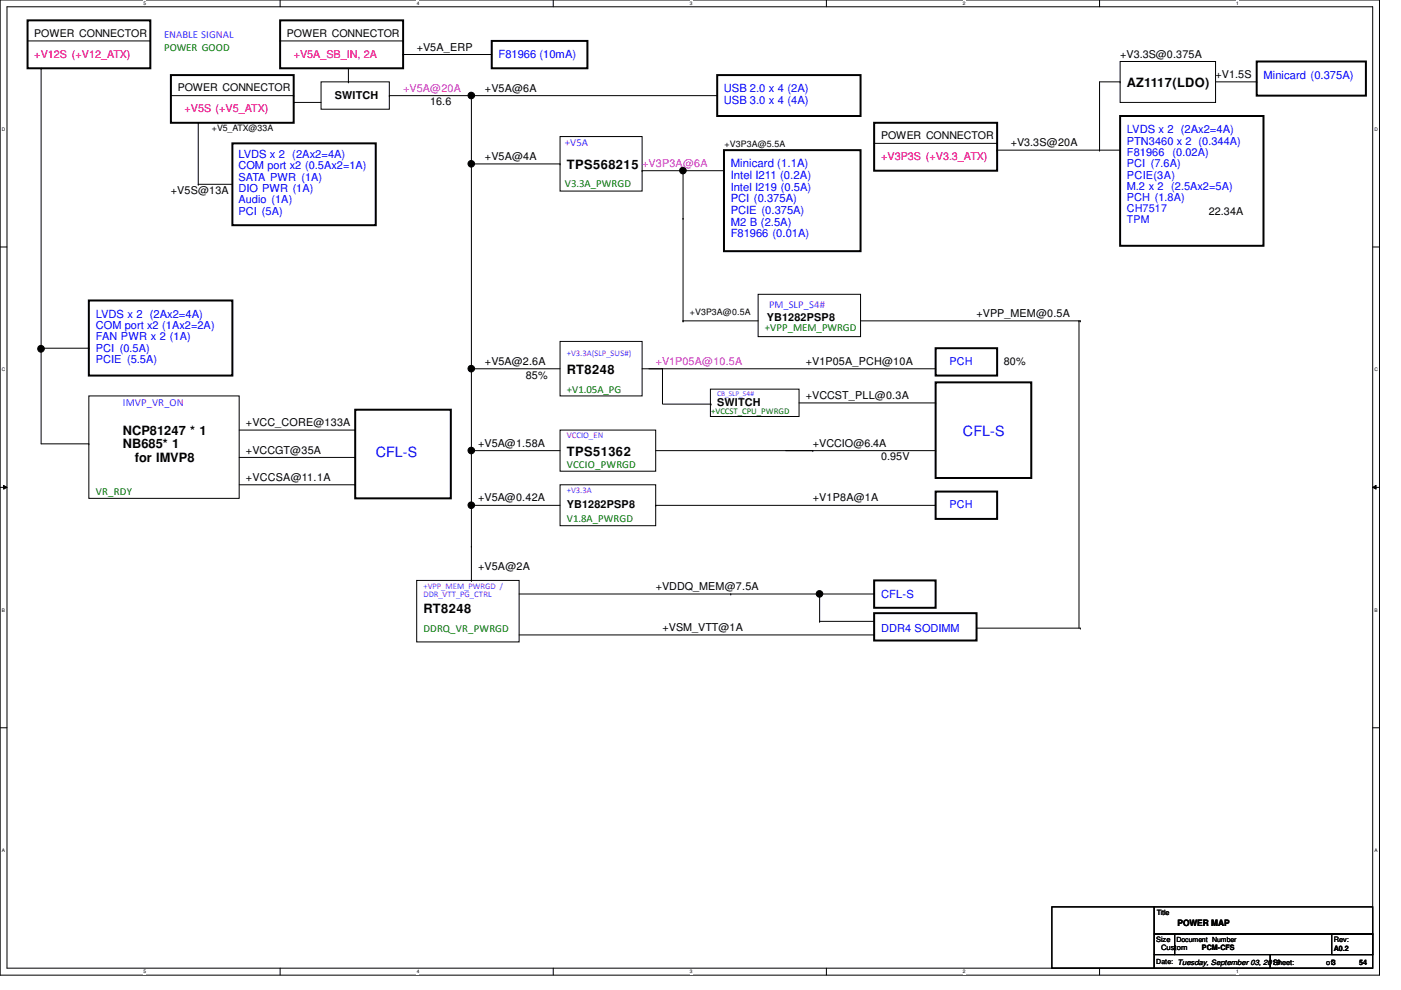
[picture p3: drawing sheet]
<svg xmlns="http://www.w3.org/2000/svg" width="297mm" height="210mm" viewBox="0 0 297 210" stroke-linecap="round" stroke-linejoin="round" font-family="sans-serif">
<defs><g id="words">
<g font-size="3" fill="#00f">
<text x="204.2" y="92.5">CFL-S</text>
<text x="79.7" y="96.8">CFL-S</text>
</g>
<g font-size="2.7">
<text x="238.9" y="18.5">AZ1117(LDO)</text>
<text x="120.2" y="35.8">TPS568215</text>
<text x="120.2" y="79.2">RT8248</text>
<text x="26.1" y="92.3">NCP81247 * 1</text>
<text x="26.1" y="95.1">NB685* 1</text>
<text x="28.6" y="97.9">for IMVP8</text>
<text x="120.2" y="96.6">TPS51362</text>
<text x="89.8" y="129.9">RT8248</text>
</g>
<g font-size="2.4" fill="#00f">
<text x="105.7" y="12.3">F81966 (10mA)</text>
<text x="267.9" y="16.7">Minicard (0.375A)</text>
<text x="153.5" y="19.6">USB 2.0 x 4 (2A)</text>
<text x="153.5" y="22">USB 3.0 x 4 (4A)</text>
<text x="238.9" y="28.2">LVDS x 2 (2Ax2=4A)</text>
<text x="50.5" y="33.5">LVDS x 2 (2Ax2=4A)</text>
<text x="154.9" y="35.5">Minicard (1.1A)</text>
<text x="154.9" y="38">Intel I211 (0.2A)</text>
<text x="154.9" y="40.5">Intel I219 (0.5A)</text>
<text x="154.9" y="42.9">PCI (0.375A)</text>
<text x="154.9" y="45.4">PCIE (0.375A)</text>
<text x="154.9" y="47.8">M2 B (2.5A)</text>
<text x="154.9" y="50.3">F81966 (0.01A)</text>
<text x="20.3" y="67.4">LVDS x 2 (2Ax2=4A)</text>
<text x="186.8" y="126.7">CFL-S</text>
</g>
<g font-size="2.3" fill="#8000ff">
<text x="34.8" y="8">ENABLE SIGNAL</text>
<text x="119.8" y="30.9">+V5A</text>
<text x="26.1" y="86.1">IMVP_VR_ON</text>
</g>
<g font-size="2.3" fill="#008000">
<text x="34.8" y="10.8">POWER GOOD</text>
<text x="119.8" y="39.7">V3.3A_PWRGD</text>
<text x="162.2" y="70.2">+VPP_MEM_PWRGD</text>
<text x="120.2" y="83.2">+V1.05A_PG</text>
<text x="120.2" y="99.1">VCCIO_PWRGD</text>
<text x="20.3" y="104.9">VR_RDY</text>
<text x="120.2" y="110.7">V1.8A_PWRGD</text>
<text x="89.8" y="133.9">DDRQ_VR_PWRGD</text>
</g>
<g font-size="2.3">
<text x="88.3" y="10.8">+V5A_ERP</text>
<text x="237.5" y="12.2">+V3.3S@0.375A</text>
<text x="257.7" y="16.6">+V1.5S</text>
<text x="71" y="20.9">SWITCH</text>
<text x="91.2" y="22.4">16.6</text>
<text x="102.8" y="19.4">+V5A@6A</text>
<text x="102.8" y="33.9">+V5A@4A</text>
<text x="214.3" y="31">+V3.3S@20A</text>
<text x="36.2" y="41.1">+V5S@13A</text>
<text x="256.3" y="45.5">22.34A</text>
<text x="162.6" y="68.1">YB1282PSP8</text>
<text x="207" y="67.2">+VPP_MEM@0.5A</text>
<text x="102.8" y="77.3">+V5A@2.6A</text>
<text x="170.9" y="77.3">+V1P05A_PCH@10A</text>
<text x="212.8" y="77.3">80%</text>
<text x="111.5" y="80.3">85%</text>
<text x="152.1" y="86.1">SWITCH</text>
<text x="170.9" y="84.6">+VCCST_PLL@0.3A</text>
<text x="52.2" y="90.4">+VCC_CORE@133A</text>
<text x="101.4" y="94.7">+V5A@1.58A</text>
<text x="172.3" y="94.7">+VCCIO@6.4A</text>
<text x="52.2" y="96.2">+VCCGT@35A</text>
<text x="52.2" y="102">+VCCSA@11.1A</text>
<text x="186.8" y="97.6">0.95V</text>
<text x="101.4" y="106.3">+V5A@0.42A</text>
<text x="120.2" y="107.8">YB1282PSP8</text>
<text x="172.3" y="106.3">+V1P8A@1A</text>
<text x="101.4" y="120.8">+V5A@2A</text>
<text x="139" y="125.1">+VDDQ_MEM@7.5A</text>
<text x="140.5" y="133.8">+VSM_VTT@1A</text>
</g>
<g font-size="2.3" fill="#f00">
<text x="7.3" y="12.2">+V12S (+V12_ATX)</text>
<text x="62.3" y="12.2">+V5A_SB_IN, 2A</text>
<text x="39.1" y="23.8">+V5S (+V5_ATX)</text>
<text x="186.8" y="33.9">+V3P3S (+V3.3_ATX)</text>
</g>
<g font-size="2.3" fill="#f0f">
<text x="85.5" y="19.4">+V5A@20A</text>
<text x="136.1" y="35.3">+V3P3A@6A</text>
<text x="139" y="77.3">+V1P05A@10.5A</text>
</g>
<g font-size="2.3" fill="#00f">
<text x="50.5" y="35.9">COM port x2 (0.5Ax2=1A)</text>
<text x="238.9" y="30.6">PTN3460 x 2 (0.344A)</text>
<text x="238.9" y="33.1">F81966</text>
<text x="238.9" y="35.5">PCI (7.6A)</text>
<text x="248.6" y="33.1">(0.02A)</text>
<text x="50.5" y="38.3">SATA PWR (1A)</text>
<text x="50.5" y="40.7">DIO PWR (1A)</text>
<text x="238.9" y="37.9">PCIE(3A)</text>
<text x="238.9" y="40.3">M.2 x 2 (2.5Ax2=5A)</text>
<text x="50.5" y="43.1">Audio (1A)</text>
<text x="50.5" y="45.6">PCI (5A)</text>
<text x="238.9" y="42.7">PCH (1.8A)</text>
<text x="238.9" y="45">CH7517</text>
<text x="20.3" y="69.8">COM port x2 (1Ax2=2A)</text>
<text x="20.3" y="72.2">FAN PWR x 2 (1A)</text>
<text x="20.3" y="74.6">PCI (0.5A)</text>
<text x="20.3" y="77">PCIE (5.5A)</text>
<text x="201.3" y="77.3">PCH</text>
<text x="201.3" y="107.7">PCH</text>
<text x="186.8" y="133.9">DDR4 SODIMM</text>
</g>
<g font-size="2.2">
<text x="7.3" y="7.8">POWER CONNECTOR</text>
<text x="60.8" y="7.8">POWER CONNECTOR</text>
<text x="37.7" y="19.4">POWER CONNECTOR</text>
<text x="186.8" y="29.5">POWER CONNECTOR</text>
</g>
<text font-size="2.2" fill="#00f" x="238.9" y="47.4">TPM</text>
<text font-size="2.2" fill="#8000ff" x="163.1" y="65.4">PM_SLP_S4#</text>
<g font-size="1.9">
<text x="44.9" y="27.7">+V5_ATX@33A</text>
<text x="153.6" y="31.2">+V3P3A@5.5A</text>
<text x="146.3" y="66.8">+V3P3A@0.5A</text>
<text x="249.6" y="196.4">POWER MAP</text>
</g>
<text font-size="1.9" fill="#008000" x="150.7" y="87.8">+VCCST_CPU_PWRGD</text>
<text font-size="1.9" fill="#8000ff" x="120.2" y="93">VCCIO_EN</text>
<g font-size="1.8" fill="#8000ff">
<text x="120.2" y="75.6">+V3.3A(SLP_SUS#)</text>
<text x="120.2" y="104.5">+V3.3A</text>
<text x="89.8" y="124.8">+VPP_MEM_PWRGD /</text>
<text x="89.8" y="126.6">DDR_VTT_PG_CTRL</text>
</g>
<text font-size="1.6" fill="#8000ff" x="152.1" y="84">CB_SLP_S4#</text>
<g font-size="1.6">
<text x="245.1" y="199.8">Size</text>
<text x="246.2" y="201.4">Custom</text>
<text x="254.8" y="201.4">PCM-CFS</text>
<text x="282.8" y="199.8">Rev:</text>
<text x="282.8" y="201.5">A0.2</text>
<text x="269.9" y="204.6">Sheet:</text>
<text x="281.2" y="204.6">of3</text>
<text x="288.2" y="204.6">54</text>
</g>
<g font-size="1.5">
<text x="245.3" y="194.1">Title</text>
<text x="249.5" y="199.7">Document Number</text>
<text x="245.1" y="204.5">Date: Tuesday, September 03, 2019</text>
</g>
<g font-size="1">
<text x="30.4" y="1.1">5</text>
<text x="88.3" y="1.1">4</text>
<text x="146.3" y="1.1">3</text>
<text x="204.2" y="1.1">2</text>
<text x="262.1" y="1.1">1</text>
<text x=".4" y="27.8">D</text>
<text x="291.4" y="27.8">D</text>
<text x=".4" y="78.7">C</text>
<text x="291.4" y="78.7">C</text>
<text x=".4" y="129.7">B</text>
<text x="291.4" y="129.7">B</text>
<text x=".4" y="180.6">A</text>
<text x="291.4" y="180.6">A</text>
<text x="30.4" y="206.3">5</text>
<text x="88.3" y="206.3">4</text>
<text x="146.3" y="206.3">3</text>
<text x="204.2" y="206.3">2</text>
<text x="262.1" y="206.3">1</text>
</g>
</g></defs>
<path d="M0 0h292.5v206.8h-292.5zM1.5 1.4h289.5v203.9h-289.5z" fill="none" stroke="#000" stroke-width=".21"/>
<g fill="#fff">
<path d="M30.4 .2h.6v1.1h-.6z"/>
<path d="M30.4 205.4h.6v1.2h-.6z"/>
</g>
<path d="M59.4 0v1.4M59.4 205.3v1.4" fill="none" stroke="#000" stroke-width=".21"/>
<g fill="#fff">
<path d="M88.3 .2h.6v1.1h-.6z"/>
<path d="M88.3 205.4h.6v1.2h-.6z"/>
</g>
<path d="M117.3 0v1.4M117.3 205.3v1.4" fill="none" stroke="#000" stroke-width=".21"/>
<g fill="#fff">
<path d="M146.3 .2h.5v1.1h-.5z"/>
<path d="M146.3 205.4h.5v1.2h-.5z"/>
</g>
<path d="M175.2 0v1.4M175.2 205.3v1.4" fill="none" stroke="#000" stroke-width=".21"/>
<g fill="#fff">
<path d="M204.2 .2h.5v1.1h-.5z"/>
<path d="M204.2 205.4h.5v1.2h-.5z"/>
</g>
<path d="M233.1 0v1.4M233.1 205.3v1.4" fill="none" stroke="#000" stroke-width=".21"/>
<g fill="#fff">
<path d="M262.1 .2h.5v1.1h-.5z"/>
<path d="M262.1 205.4h.5v1.2h-.5z"/>
<path d="M.4 26.9h.7v1.1h-.7z"/>
<path d="M291.4 26.9h.7v1.1h-.7z"/>
<path d="M.4 77.8h.7v1.2h-.7z"/>
<path d="M291.4 77.8h.7v1.2h-.7z"/>
</g>
<path d="M0 52.4h1.5M291 52.4h1.5" fill="none" stroke="#000" stroke-width=".21"/>
<g fill="#fff">
<path d="M.4 128.8h.7v1.1h-.7z"/>
<path d="M291.4 128.8h.7v1.1h-.7z"/>
</g>
<path d="M0 103.3h1.5M.8 102.9l.7 .4-.7 .4zM291 103.3l.8-.4v.8zM291 103.3h1.5" fill="none" stroke="#000" stroke-width=".21"/>
<path d="M.8 102.9l.7 .4-.7 .4zM291 103.3l.8-.4v.8z" fill="#000"/>
<g fill="#fff">
<path d="M.4 179.7h.7v1.2h-.7z"/>
<path d="M291.4 179.7h.7v1.2h-.7z"/>
</g>
<g fill="none" stroke="#000" stroke-width=".21">
<path d="M5.8 8.7h26.1M8.7 14.5h.1M8.7 14.5v79.6h10.1M31.9 8.7h.1M59.4 8.7h26.1M68.1 17.4h14.4v5.8h-14.4zM73.9 17.4h.1M73.9 14.5v2.9M85.5 11.6h.1M85.5 8.7h.1M85.5 11.6h18.8M237.5 13h20.2v8.7h-20.2z"/>
<path d="M237.5 17.4h.1M237.5 17.4h-4.4v14.4M257.7 17.4h8.7M266.4 17.4h.1M36.2 20.3h26.1M42 39.1h.1M42 26h.1M42 39.1h7.3M42 26v13.1M62.3 20.3h.1M62.3 21.7h.1M62.3 21.7h5.8"/>
<path d="M82.5 20.3h.1M82.5 20.3h69.6M99.9 20.3v102.8M99.9 34.8h18.8M118.7 29h17.4v11.5h-17.4zM118.7 34.8h.1M136.1 36.2h.1M136.1 36.2h17.4M144.8 36.2v31.8M185.3 30.4h26.1M211.4 31.8h.1M211.4 30.4h.1"/>
<path d="M211.4 31.8h26.1M233.1 31.8h.1M144.8 46.3h.1M8.7 73.8h10.1M18.8 73.8h.1M99.9 78.2h.1M99.9 78.2h18.8M118.7 72.4h17.4v11.5h-17.4zM136.1 78.2h62.3M140.5 78.2h.1M140.5 78.2v7.5M144.8 68h.1"/>
<path d="M144.8 68h15.9M160.7 62.4h21.8v9h-21.8zM182.5 68h46.6M198.4 78.2h.1M228.8 68h.1M228.8 68v65.2M229.1 68h.1M18.8 83.9h31.9v21.8h-31.9zM18.8 94.1h.1M50.7 97h24.6M50.7 91.2h24.6M75.3 97h.1"/>
<path d="M75.3 91.2h.1M99.9 95.5h.1M99.9 95.5h18.8M118.7 91.2h20.3v8.7h-20.3zM139 95.5h59.4M140.6 85.7h10.1M150.6 82.5h18.8v5.8h-18.8zM150.7 85.7h.1M169.4 85.4h29M172.3 95.5h.1M198.4 85.4h.1M198.4 95.5h.1"/>
<path d="M50.7 102.8h24.6M75.3 102.8h.1M99.9 115.8h.1M99.9 107.1h.1M99.9 107.1h18.8M118.7 102.8h20.3v8.7h-20.3zM139 107.1h.1M139 107.1h59.4M88.3 123.1h21.8v13h-21.8zM99.9 123.1h.1M110.1 134.6h75.2M110.1 125.9h75.2"/>
<path d="M154.9 125.9h.1M173.8 131.7h.1M173.8 125.9h.1M173.8 131.7h11.5M173.8 125.9v5.8M185.3 134.6h.1M185.3 125.9h.1M207 133.2h22.1M229.1 133.2h.1M0 154.3h1.5M291 154.3h1.5M223 192.3h21.7v13h-21.7z"/>
<path d="M244.7 198h4.3v4.4h-4.3zM244.7 192.3h46.3v5.7h-46.3zM249 198h42v4.4h-42zM282.4 198h8.6v4.4h-8.6zM244.7 202.4h24.6v2.9h-24.6zM269.3 202.4h21.7v2.9h-21.7z"/>
<circle cx="99.9" cy="20.2" r=".7"/>
<circle cx="99.9" cy="34.7" r=".7"/>
<circle cx="144.8" cy="36.2" r=".7"/>
<circle cx="8.7" cy="73.9" r=".71"/>
<circle cx="99.9" cy="78.2" r=".7"/>
<circle cx="99.9" cy="95.5" r=".7"/>
<circle cx="99.9" cy="107.1" r=".7"/>
<circle cx="173.8" cy="125.9" r=".7"/>
</g>
<g fill="#000">
<circle cx="99.9" cy="20.2" r=".7"/>
<circle cx="99.9" cy="34.7" r=".7"/>
<circle cx="144.8" cy="36.2" r=".7"/>
<circle cx="8.7" cy="73.9" r=".71"/>
<circle cx="99.9" cy="78.2" r=".7"/>
<circle cx="99.9" cy="95.5" r=".7"/>
<circle cx="99.9" cy="107.1" r=".7"/>
<circle cx="173.8" cy="125.9" r=".7"/>
</g>
<g fill="none" stroke="#000" stroke-width=".42">
<path d="M5.8 4.3h26.1v10.2h-26.1zM36.2 15.9h26.1v10.1h-26.1zM59.4 4.3h26.1v10.2h-26.1zM104.3 8.7h20.2v5.8h-20.2zM152.1 15.9h30.4v8.7h-30.4zM266.4 13h23.2v7.3h-23.2zM49.3 30.4h30.4v17.4h-30.4zM153.5 31.8h29v21.5h-29zM185.3 26h26.1v10.2h-26.1zM237.5 24.6h30.4v27.5h-30.4zM18.8 63.7h30.5v15.9h-30.5zM198.4 73.8h13v5.8h-13z"/>
<path d="M75.3 86.9h20.3v18.8h-20.3zM198.4 81.1h20.2v20.2h-20.2zM198.4 104.2h13v5.8h-13zM185.3 123.1h13.1v5.8h-13.1zM185.3 130h21.7v5.8h-21.7z"/>
</g>
<use href="#words"/>
</svg>
